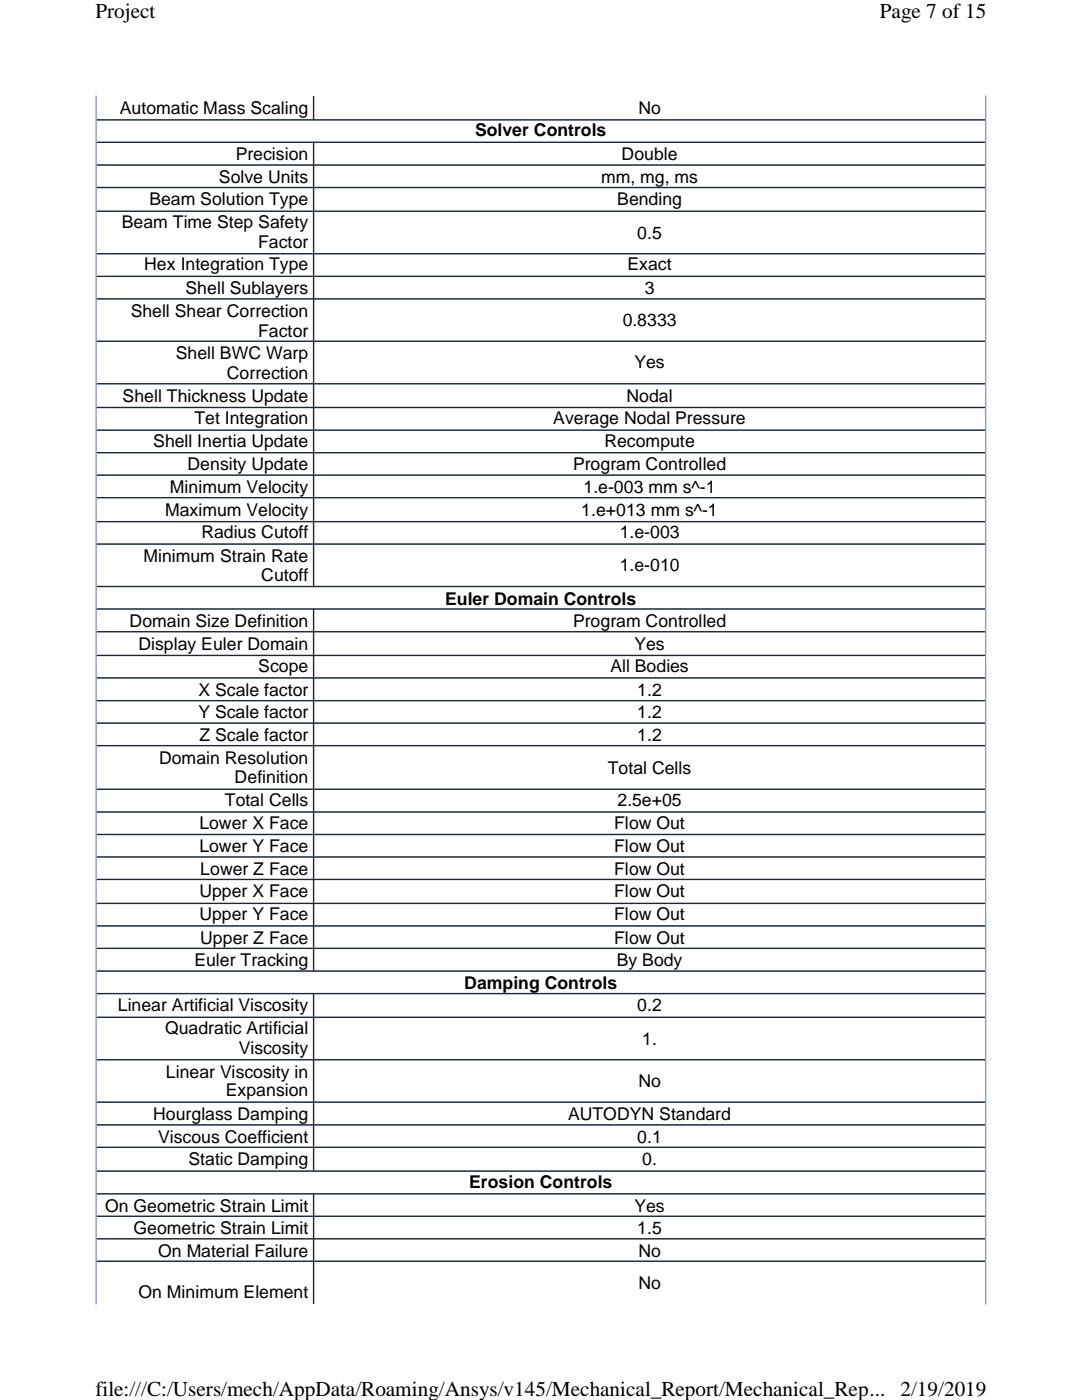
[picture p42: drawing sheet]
<svg xmlns="http://www.w3.org/2000/svg" width="216mm" height="279mm" viewBox="0 0 216 279" stroke-linecap="round" stroke-linejoin="round" font-family="sans-serif">
<defs><g id="words">
<g font-size="4.2">
<text x="19" y="3.7">Project</text>
<text x="175.6" y="3.7">Page 7 of 15</text>
<text x="19" y="278.6">file:///C:/Users/mech/AppData/Roaming/Ansys/v145/Mechanical_Report/Mechanical_Rep...</text>
<text x="179.7" y="278.6">2/19/2019</text>
</g>
<g font-size="3.5">
<text x="23.9" y="22.7">Automatic Mass Scaling</text>
<text x="127.4" y="22.7">No</text>
<text x="94.8" y="27.2">Solver Controls</text>
<text x="47" y="32">Precision</text>
<text x="124" y="32">Double</text>
<text x="29.8" y="41">Beam Solution Type</text>
<text x="43.7" y="36.5">Solve Units</text>
<text x="119.9" y="36.5">mm, mg, ms</text>
<text x="123.1" y="41">Bending</text>
<text x="24.3" y="45.5">Beam Time Step Safety</text>
<text x="127.2" y="47.6">0.5</text>
<text x="28.8" y="54">Hex Integration Type</text>
<text x="51.5" y="49.4">Factor</text>
<text x="125.2" y="54">Exact</text>
<text x="37" y="58.7">Shell Sublayers</text>
<text x="128.7" y="58.7">3</text>
<text x="26.1" y="63.2">Shell Shear Correction</text>
<text x="124.2" y="65.1">0.8333</text>
<text x="35.1" y="71.7">Shell BWC Warp</text>
<text x="51.5" y="67.2">Factor</text>
<text x="45.3" y="75.6">Correction</text>
<text x="126.6" y="73.5">Yes</text>
<text x="24.5" y="80.1">Shell Thickness Update</text>
<text x="125" y="80.1">Nodal</text>
<text x="30.6" y="89.2">Shell Inertia Update</text>
<text x="38.8" y="84.7">Tet Integration</text>
<text x="110.4" y="84.7">Average Nodal Pressure</text>
<text x="120.6" y="89.2">Recompute</text>
<text x="37.4" y="93.9">Density Update</text>
<text x="114.3" y="93.9">Program Controlled</text>
<text x="33.9" y="98.4">Minimum Velocity</text>
<text x="116.5" y="98.4">1.e-003 mm s^-1</text>
<text x="32.9" y="102.9">Maximum Velocity</text>
<text x="40.2" y="107.4">Radius Cutoff</text>
<text x="116" y="102.9">1.e+013 mm s^-1</text>
<text x="123.7" y="107.4">1.e-003</text>
<text x="28.6" y="112.2">Minimum Strain Rate</text>
<text x="52.1" y="115.9">Cutoff</text>
<text x="123.7" y="114">1.e-010</text>
<text x="25.9" y="125.1">Domain Size Definition</text>
<text x="88.8" y="120.7">Euler Domain Controls</text>
<text x="114.3" y="125.1">Program Controlled</text>
<text x="27.6" y="129.6">Display Euler Domain</text>
<text x="126.6" y="129.6">Yes</text>
<text x="51.5" y="134.1">Scope</text>
<text x="121.8" y="134.1">All Bodies</text>
<text x="39.6" y="138.9">X Scale factor</text>
<text x="39.6" y="143.4">Y Scale factor</text>
<text x="127.2" y="138.9">1.2</text>
<text x="127.2" y="143.4">1.2</text>
<text x="39.8" y="147.9">Z Scale factor</text>
<text x="127.2" y="147.9">1.2</text>
<text x="31.7" y="152.4">Domain Resolution</text>
<text x="121.3" y="154.5">Total Cells</text>
<text x="44.9" y="160.9">Total Cells</text>
<text x="46.8" y="156.3">Definition</text>
<text x="123.2" y="160.9">2.5e+05</text>
<text x="39.8" y="165.4">Lower X Face</text>
<text x="122.6" y="165.4">Flow Out</text>
<text x="39.8" y="170.1">Lower Y Face</text>
<text x="122.6" y="170.1">Flow Out</text>
<text x="39.8" y="179.1">Upper X Face</text>
<text x="40" y="174.6">Lower Z Face</text>
<text x="122.6" y="174.6">Flow Out</text>
<text x="122.6" y="179.1">Flow Out</text>
<text x="39.8" y="183.6">Upper Y Face</text>
<text x="122.6" y="183.6">Flow Out</text>
<text x="40" y="188.4">Upper Z Face</text>
<text x="122.6" y="188.4">Flow Out</text>
<text x="38.8" y="192.9">Euler Tracking</text>
<text x="92.6" y="197.4">Damping Controls</text>
<text x="123.1" y="192.9">By Body</text>
<text x="23.5" y="201.8">Linear Artificial Viscosity</text>
<text x="127.2" y="201.8">0.2</text>
<text x="32.9" y="206.4">Quadratic Artificial</text>
<text x="128.1" y="208.5">1.</text>
<text x="33.1" y="215.1">Linear Viscosity in</text>
<text x="47.6" y="210.3">Viscosity</text>
<text x="45.1" y="218.8">Expansion</text>
<text x="127.4" y="217">No</text>
<text x="30.6" y="223.6">Hourglass Damping</text>
<text x="113.4" y="223.6">AUTODYN Standard</text>
<text x="31.5" y="228">Viscous Coefficient</text>
<text x="37.6" y="232.5">Static Damping</text>
<text x="127.2" y="228">0.1</text>
<text x="128.1" y="232.5">0.</text>
<text x="93.6" y="237.1">Erosion Controls</text>
<text x="21" y="241.8">On Geometric Strain Limit</text>
<text x="126.6" y="241.8">Yes</text>
<text x="26.7" y="246.3">Geometric Strain Limit</text>
<text x="31.5" y="250.8">On Material Failure</text>
<text x="127.2" y="246.3">1.5</text>
<text x="127.4" y="250.8">No</text>
<text x="127.4" y="257.2">No</text>
<text x="27.6" y="259">On Minimum Element</text>
</g>
</g></defs>
<g fill="none" stroke="#7a99c0" stroke-width=".25">
<path d="M19.2 19.1v241.2M62.6 19.3v4.7M196.7 19.1v241.2M19.3 23.9h177.3M19.3 28.4h177.3M19.3 32.9h177.3M19.3 37.4h177.3M62.6 28.3v88.9M19.3 42.2h177.3M19.3 50.6h177.3M19.3 55.2h177.3M19.3 59.6h177.3"/>
<path d="M19.3 68.1h177.3M19.3 76.6h177.3M19.3 81.3h177.3M19.3 85.9h177.3M19.3 90.3h177.3M19.3 94.8h177.3M19.3 99.3h177.3M19.3 104.1h177.3M19.3 108.6h177.3M19.3 117.1h177.3M19.3 121.5h177.3M19.3 126.1h177.3"/>
<path d="M19.3 130.8h177.3M19.3 135.3h177.3M19.3 139.8h177.3M62.6 121.4v72.5M19.3 144.3h177.3M19.3 148.8h177.3M19.3 157.5h177.3M19.3 162.1h177.3M19.3 166.5h177.3M19.3 171h177.3M19.3 175.5h177.3M19.3 180.3h177.3"/>
<path d="M19.3 184.8h177.3M19.3 189.3h177.3M19.3 193.8h177.3M19.3 198.3h177.3M62.6 198.2v35.7M19.3 203h177.3M19.3 211.5h177.3M19.3 220h177.3M19.3 224.5h177.3M19.3 229h177.3M19.3 233.7h177.3M19.3 238.3h177.3"/>
<path d="M62.6 238.1v22M19.3 242.7h177.3M19.3 247.2h177.3M19.3 251.7h177.3"/>
</g>
<g fill="none" stroke="#1e2630" stroke-width=".25">
<path d="M62.6 19.3v4.5M19.3 23.9h177.3M19.3 28.4h177.3M19.3 32.9h177.3M19.3 37.4h177.3M62.6 28.3v88.9M19.3 42.2h177.3M19.3 50.6h177.3M19.3 55.2h177.3M19.3 59.6h177.3M19.3 68.1h177.3M19.3 76.6h177.3"/>
<path d="M19.3 81.3h177.3M19.3 85.9h177.3M19.3 90.3h177.3M19.3 94.8h177.3M19.3 99.3h177.3M19.3 104.1h177.3M19.3 108.6h177.3M19.3 117.1h177.3M19.3 121.5h177.3M19.3 126.1h177.3M19.3 130.8h177.3M19.3 135.3h177.3"/>
<path d="M19.3 139.8h177.3M62.6 121.4v72.5M19.3 144.3h177.3M19.3 148.8h177.3M19.3 157.5h177.3M19.3 162.1h177.3M19.3 166.5h177.3M19.3 171h177.3M19.3 175.5h177.3M19.3 180.3h177.3M19.3 184.8h177.3M19.3 189.3h177.3"/>
<path d="M19.3 193.8h177.3M19.3 198.3h177.3M62.6 198.2v35.7M19.3 203h177.3M19.3 211.5h177.3M19.3 220h177.3M19.3 224.5h177.3M19.3 229h177.3M19.3 233.7h177.3M19.3 238.3h177.3M62.6 238.1v22M19.3 242.7h177.3"/>
<path d="M19.3 247.2h177.3M19.3 251.7h177.3"/>
</g>
<g fill="#fff">
<path d="M19 0h177.8v4.7h-177.8z"/>
<path d="M19 274.6h177.8v4.8h-177.8z"/>
</g>
<use href="#words"/>
</svg>
